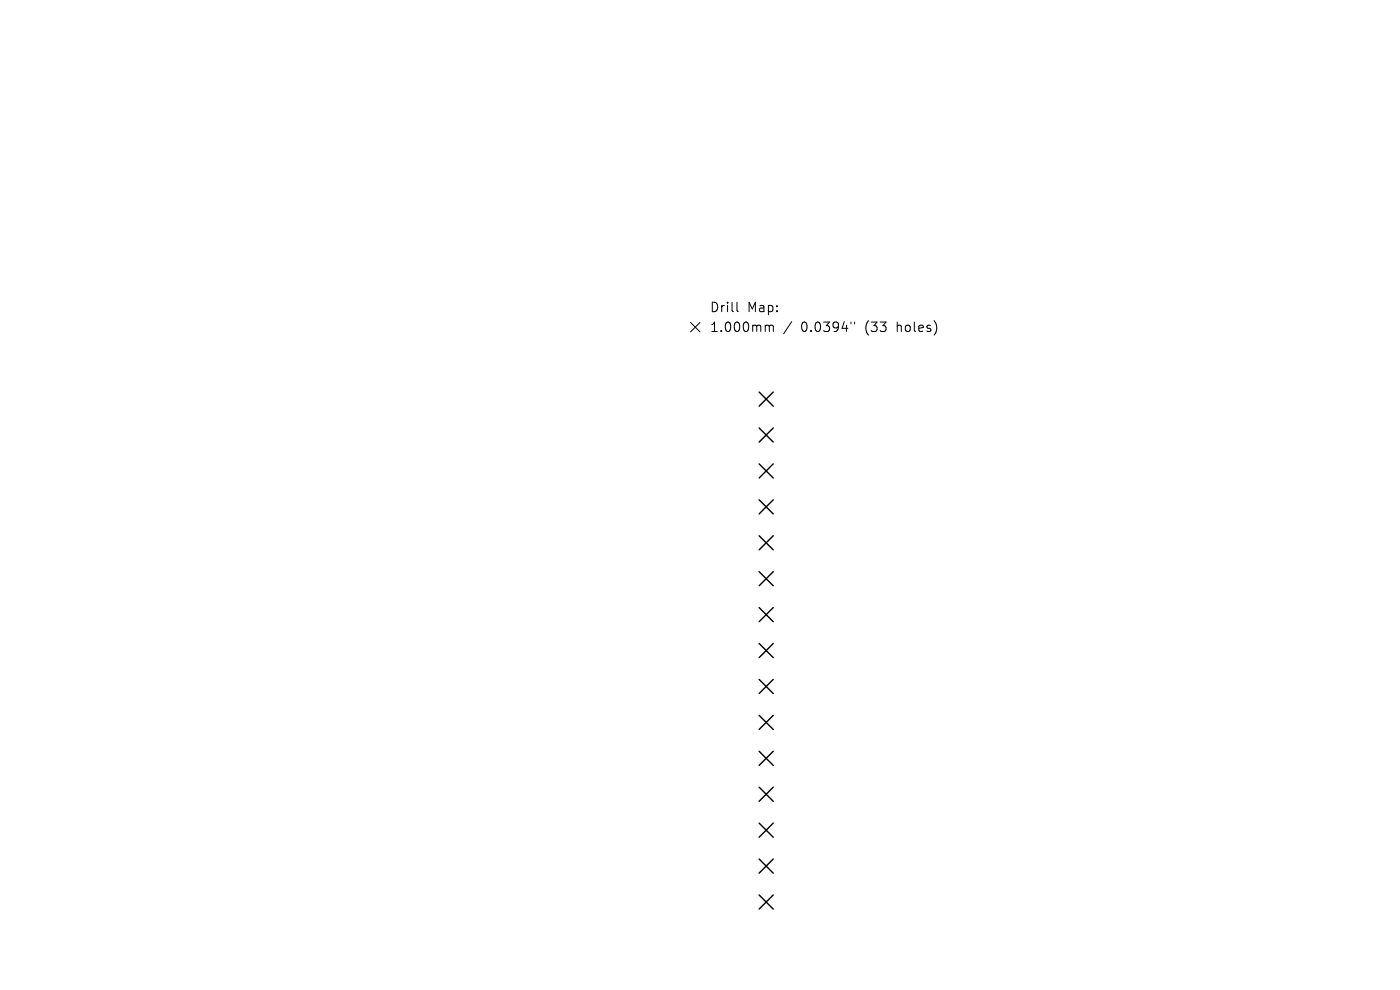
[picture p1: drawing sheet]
<svg xmlns="http://www.w3.org/2000/svg" width="297mm" height="210mm" viewBox="0 0 297 210" stroke-linecap="round" stroke-linejoin="round" font-family="sans-serif">
<defs><g id="words">
<g font-size="2.8">
<text x="150.5" y="66.5">Drill</text>
<text x="150.5" y="70.7">1.000mm</text>
<text x="158.5" y="66.5">Map:</text>
<text x="169.9" y="70.7">0.0394&quot;</text>
<text x="183.7" y="70.7">(33</text>
<text x="190.5" y="70.7">holes)</text>
</g>
</g></defs>
<g fill="none" stroke="#000" stroke-width=".3">
<path d="M161 83.2l3 3M161 90.8l3 3M161 98.4l3 3M164 83.2l-3 3M164 90.8l-3 3M164 98.4l-3 3M161 106l3 3M161 113.6l3 3M164 106l-3 3M164 113.6l-3 3M161 121.3l3 3M161 128.9l3 3"/>
<path d="M161 136.5l3 3M164 121.3l-3 3M164 128.9l-3 3M164 136.5l-3 3M161 144.1l3 3M161 151.7l3 3M161 159.4l3 3M164 144.1l-3 3M164 151.7l-3 3M164 159.4l-3 3M161 167l3 3M161 174.6l3 3"/>
<path d="M164 167l-3 3M164 174.6l-3 3M161 182.2l3 3M161 189.8l3 3M164 182.2l-3 3M164 189.8l-3 3"/>
</g>
<path d="M146.5 68.4l2 2M148.5 68.4l-2 2M156.3 64.1v1.7l.3 .3M162.6 69l.5 .1 .1 .2M163.2 69.3l.3-.3 .5 .1 .1 1.2M163.2 69.3v1M168 68.2l-1.7 2.6M180.5 68.3v.4M181.3 68.3v.4" fill="none" stroke="#000" stroke-width=".21"/>
<use href="#words"/>
</svg>
